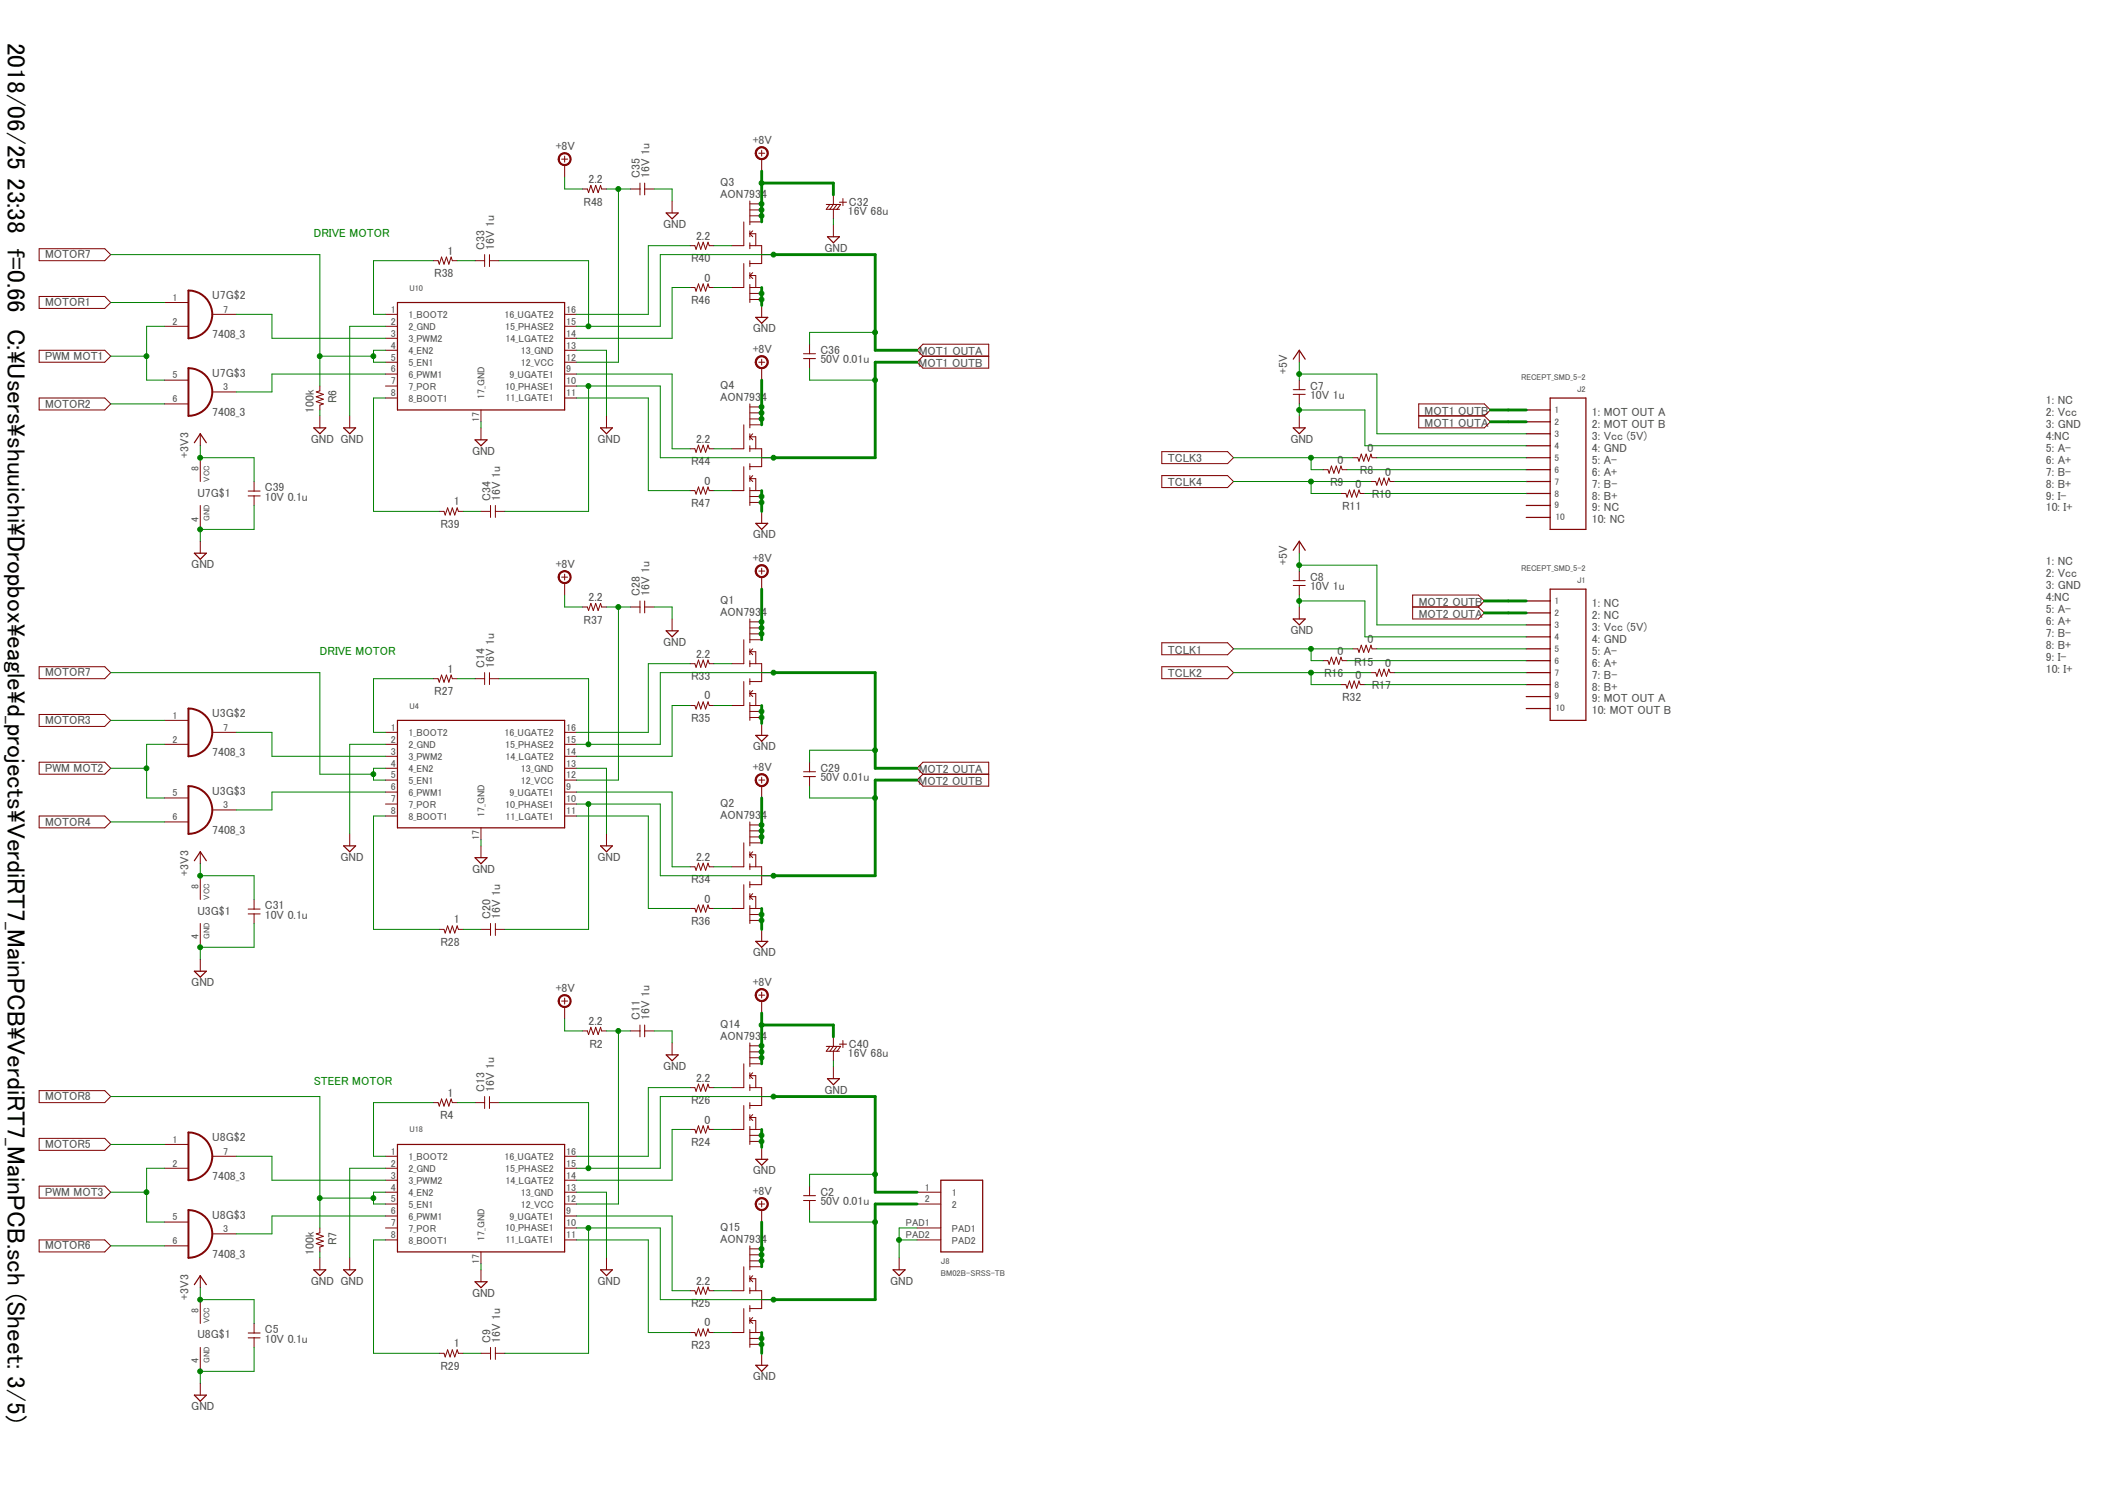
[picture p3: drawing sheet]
<svg xmlns="http://www.w3.org/2000/svg" width="297mm" height="210mm" viewBox="0 0 297 210" stroke-linecap="round" stroke-linejoin="round" font-family="sans-serif">
<defs><g id="words">
<text font-size="3.5" x="1" y="6" transform="rotate(90 1 6)">2018/06/25 23:38 f=0.66 C:\Users\shuuichi\Dropbox\eagle\d_projects\VerdiRT7_MainPCB\VerdiRT7_MainPCB.sch (Sheet: 3/5)</text>
<g font-size="1.7" fill="#505050">
<text x="77.6" y="21">+8V</text>
<text x="105.1" y="20.2">+8V</text>
<text x="81.5" y="28.7">R48</text>
<text x="82.2" y="25.5">2.2</text>
<text x="89.4" y="24.9" transform="rotate(-90 89.4 24.9)">C35</text>
<text x="90.7" y="24.9" transform="rotate(-90 90.7 24.9)">16V 1u</text>
<text x="100.5" y="26">Q3</text>
<text x="100.5" y="27.6">AON7934</text>
<text x="118.6" y="28.7">C32</text>
<text x="62.5" y="35.6">1</text>
<text x="67.7" y="34.9" transform="rotate(-90 67.7 34.9)">C33</text>
<text x="69" y="34.9" transform="rotate(-90 69 34.9)">16V 1u</text>
<text x="92.6" y="31.8">GND</text>
<text x="97.2" y="33.5">2.2</text>
<text x="115.1" y="35.2">GND</text>
<text x="118.4" y="30.1">16V 68u</text>
<text x="6.3" y="36.1">MOTOR7</text>
<text x="29.6" y="41.8">U7G$2</text>
<text x="60.6" y="38.7">R38</text>
<text x="96.5" y="36.6">R40</text>
<text x="98.4" y="39.3">0</text>
<text x="6.3" y="42.7">MOTOR1</text>
<text x="29.6" y="47.2">7408_3</text>
<text x="96.5" y="42.5">R46</text>
<text x="105.1" y="46.4">GND</text>
<text x="6.3" y="50.2">PWM MOT1</text>
<text x="29.6" y="52.7">U7G$3</text>
<text x="105.1" y="49.3">+8V</text>
<text x="114.6" y="49.4">C36</text>
<text x="114.6" y="50.7">50V 0.01u</text>
<text x="128.3" y="51.2">MOT1 OUTB</text>
<text x="128.3" y="49.6">MOT1 OUTA</text>
<text x="179.8" y="52.2" transform="rotate(-90 179.8 52.2)">+5V</text>
<text x="6.3" y="56.9">MOTOR2</text>
<text x="29.6" y="58.1">7408_3</text>
<text x="43.8" y="57.7" transform="rotate(-90 43.8 57.7)">100k</text>
<text x="47" y="56.3" transform="rotate(-90 47 56.3)">R6</text>
<text x="100.5" y="54.3">Q4</text>
<text x="100.5" y="56">AON7934</text>
<text x="183" y="54.4">C7</text>
<text x="183" y="55.8">10V 1u</text>
<text x="199" y="59.6">MOT1 OUTA</text>
<text x="199" y="57.9">MOT1 OUTB</text>
<text x="222.3" y="59.8">2: MOT OUT B</text>
<text x="222.3" y="58.1">1: MOT OUT A</text>
<text x="285.7" y="56.4">1: NC</text>
<text x="285.7" y="58.1">2: Vcc</text>
<text x="285.7" y="59.8">3: GND</text>
<text x="26.3" y="63.9" transform="rotate(-90 26.3 63.9)">+3V3</text>
<text x="43.4" y="61.8">GND GND</text>
<text x="65.9" y="63.5">GND</text>
<text x="83.4" y="61.8">GND</text>
<text x="96.5" y="65">R44</text>
<text x="97.2" y="61.8">2.2</text>
<text x="163.1" y="64.6">TCLK3</text>
<text x="180.2" y="61.8">GND</text>
<text x="186.8" y="64.7">0</text>
<text x="191" y="63.1">0</text>
<text x="222.3" y="61.4">3: Vcc (5V)</text>
<text x="222.3" y="63.1">4: GND</text>
<text x="222.3" y="64.7">5: A-</text>
<text x="285.7" y="61.4">4:NC</text>
<text x="285.7" y="63.1">5: A-</text>
<text x="285.7" y="64.7">6: A+</text>
<text x="27.6" y="69.3">U7G$1</text>
<text x="37" y="68.6">C39</text>
<text x="37" y="69.9">10V 0.1u</text>
<text x="63.4" y="70.6">1</text>
<text x="68.5" y="69.9" transform="rotate(-90 68.5 69.9)">C34</text>
<text x="69.9" y="69.9" transform="rotate(-90 69.9 69.9)">16V 1u</text>
<text x="96.5" y="70.8">R47</text>
<text x="98.4" y="67.7">0</text>
<text x="163.1" y="67.9">TCLK4</text>
<text x="185.7" y="67.9">R9</text>
<text x="187.4" y="71.2">R11</text>
<text x="189.3" y="68.1">0</text>
<text x="189.9" y="66.3">R8</text>
<text x="191.6" y="69.6">R10</text>
<text x="193.4" y="66.4">0</text>
<text x="222.3" y="66.4">6: A+</text>
<text x="222.3" y="68.1">7: B-</text>
<text x="222.3" y="69.8">8: B+</text>
<text x="222.3" y="71.4">9: NC</text>
<text x="285.7" y="66.4">7: B-</text>
<text x="285.7" y="68.1">8: B+</text>
<text x="285.7" y="69.8">9: I-</text>
<text x="285.7" y="71.4">10: I+</text>
<text x="61.5" y="73.8">R39</text>
<text x="105.1" y="75.2">GND</text>
<text x="222.3" y="73.1">10: NC</text>
<text x="26.7" y="79.4">GND</text>
<text x="77.6" y="79.4">+8V</text>
<text x="82.2" y="83.9">2.2</text>
<text x="89.4" y="83.3" transform="rotate(-90 89.4 83.3)">C28</text>
<text x="90.7" y="83.3" transform="rotate(-90 90.7 83.3)">16V 1u</text>
<text x="105.1" y="78.5">+8V</text>
<text x="179.8" y="78.9" transform="rotate(-90 179.8 78.9)">+5V</text>
<text x="183" y="82.4">10V 1u</text>
<text x="183" y="81.1">C8</text>
<text x="285.7" y="78.9">1: NC</text>
<text x="285.7" y="80.6">2: Vcc</text>
<text x="285.7" y="82.3">3: GND</text>
<text x="285.7" y="83.9">4:NC</text>
<text x="81.5" y="87.1">R37</text>
<text x="100.5" y="84.3">Q1</text>
<text x="100.5" y="86">AON7934</text>
<text x="180.2" y="88.5">GND</text>
<text x="191" y="89.8">0</text>
<text x="198.1" y="86.3">MOT2 OUTA</text>
<text x="198.1" y="84.6">MOT2 OUTB</text>
<text x="222.3" y="88.1">3: Vcc (5V)</text>
<text x="222.3" y="89.8">4: GND</text>
<text x="222.3" y="86.4">2: NC</text>
<text x="222.3" y="84.8">1: NC</text>
<text x="285.7" y="85.6">5: A-</text>
<text x="285.7" y="87.3">6: A+</text>
<text x="285.7" y="88.9">7: B-</text>
<text x="6.3" y="94.4">MOTOR7</text>
<text x="62.5" y="93.9">1</text>
<text x="67.7" y="93.3" transform="rotate(-90 67.7 93.3)">C14</text>
<text x="69" y="93.3" transform="rotate(-90 69 93.3)">16V 1u</text>
<text x="92.6" y="90.2">GND</text>
<text x="96.5" y="95">R33</text>
<text x="97.2" y="91.9">2.2</text>
<text x="163.1" y="91.3">TCLK1</text>
<text x="163.1" y="94.6">TCLK2</text>
<text x="184.9" y="94.6">R16</text>
<text x="186.8" y="91.4">0</text>
<text x="189.1" y="92.9">R15</text>
<text x="189.3" y="94.8">0</text>
<text x="193.4" y="93.1">0</text>
<text x="222.3" y="91.4">5: A-</text>
<text x="222.3" y="93.1">6: A+</text>
<text x="222.3" y="94.8">7: B-</text>
<text x="285.7" y="90.6">8: B+</text>
<text x="285.7" y="92.3">9: I-</text>
<text x="285.7" y="93.9">10: I+</text>
<text x="6.3" y="101.1">MOTOR3</text>
<text x="29.6" y="100.2">U3G$2</text>
<text x="60.6" y="97.1">R27</text>
<text x="96.5" y="100.9">R35</text>
<text x="98.4" y="97.7">0</text>
<text x="187.4" y="97.9">R32</text>
<text x="191.6" y="96.3">R17</text>
<text x="222.3" y="96.4">8: B+</text>
<text x="222.3" y="98.1">9: MOT OUT A</text>
<text x="222.3" y="99.8">10: MOT OUT B</text>
<text x="6.3" y="107.8">PWM MOT2</text>
<text x="29.6" y="105.6">7408_3</text>
<text x="105.1" y="104.8">GND</text>
<text x="105.1" y="107.7">+8V</text>
<text x="114.6" y="107.8">C29</text>
<text x="128.3" y="108">MOT2 OUTA</text>
<text x="29.6" y="111">U3G$3</text>
<text x="100.5" y="112.7">Q2</text>
<text x="114.6" y="109.1">50V 0.01u</text>
<text x="128.3" y="109.6">MOT2 OUTB</text>
<text x="6.3" y="115.3">MOTOR4</text>
<text x="29.6" y="116.5">7408_3</text>
<text x="100.5" y="114.4">AON7934</text>
<text x="26.3" y="122.3" transform="rotate(-90 26.3 122.3)">+3V3</text>
<text x="47.6" y="120.2">GND</text>
<text x="65.9" y="121.9">GND</text>
<text x="83.4" y="120.2">GND</text>
<text x="96.5" y="123.4">R34</text>
<text x="97.2" y="120.2">2.2</text>
<text x="27.6" y="127.7">U3G$1</text>
<text x="37" y="127">C31</text>
<text x="37" y="128.3">10V 0.1u</text>
<text x="63.4" y="129">1</text>
<text x="68.5" y="128.3" transform="rotate(-90 68.5 128.3)">C20</text>
<text x="69.9" y="128.3" transform="rotate(-90 69.9 128.3)">16V 1u</text>
<text x="96.5" y="129.2">R36</text>
<text x="98.4" y="126">0</text>
<text x="26.7" y="137.7">GND</text>
<text x="61.5" y="132.1">R28</text>
<text x="105.1" y="137.7">+8V</text>
<text x="105.1" y="133.6">GND</text>
<text x="77.6" y="138.6">+8V</text>
<text x="82.2" y="143.1">2.2</text>
<text x="89.4" y="142.5" transform="rotate(-90 89.4 142.5)">C11</text>
<text x="90.7" y="142.5" transform="rotate(-90 90.7 142.5)">16V 1u</text>
<text x="100.5" y="143.6">Q14</text>
<text x="82.3" y="146.3">R2</text>
<text x="92.6" y="149.4">GND</text>
<text x="100.5" y="145.2">AON7934</text>
<text x="118.4" y="147.6">16V 68u</text>
<text x="118.6" y="146.3">C40</text>
<text x="6.3" y="153.6">MOTOR8</text>
<text x="62.5" y="153.1">1</text>
<text x="67.7" y="152.5" transform="rotate(-90 67.7 152.5)">C13</text>
<text x="69" y="152.5" transform="rotate(-90 69 152.5)">16V 1u</text>
<text x="96.5" y="154.2">R26</text>
<text x="97.2" y="151.1">2.2</text>
<text x="115.1" y="152.7">GND</text>
<text x="6.3" y="160.3">MOTOR5</text>
<text x="29.6" y="159.4">U8G$2</text>
<text x="61.5" y="156.3">R4</text>
<text x="96.5" y="160.1">R24</text>
<text x="98.4" y="156.9">0</text>
<text x="6.3" y="167">PWM MOT3</text>
<text x="29.6" y="164.8">7408_3</text>
<text x="105.1" y="164">GND</text>
<text x="105.1" y="166.9">+8V</text>
<text x="114.6" y="167">C2</text>
<text x="29.6" y="170.2">U8G$3</text>
<text x="47" y="173.9" transform="rotate(-90 47 173.9)">R7</text>
<text x="100.5" y="171.9">Q15</text>
<text x="100.5" y="173.6">AON7934</text>
<text x="114.6" y="168.3">50V 0.01u</text>
<text x="6.3" y="174.5">MOTOR6</text>
<text x="29.6" y="175.7">7408_3</text>
<text x="43.4" y="179.4">GND GND</text>
<text x="43.8" y="175.2" transform="rotate(-90 43.8 175.2)">100k</text>
<text x="83.4" y="179.4">GND</text>
<text x="97.2" y="179.4">2.2</text>
<text x="124.3" y="179.4">GND</text>
<text x="26.3" y="181.5" transform="rotate(-90 26.3 181.5)">+3V3</text>
<text x="65.9" y="181.1">GND</text>
<text x="96.5" y="182.6">R25</text>
<text x="98.4" y="185.3">0</text>
<text x="27.6" y="186.9">U8G$1</text>
<text x="37" y="186.2">C5</text>
<text x="37" y="187.5">10V 0.1u</text>
<text x="61.5" y="191.3">R29</text>
<text x="63.4" y="188.2">1</text>
<text x="68.5" y="187.5" transform="rotate(-90 68.5 187.5)">C9</text>
<text x="69.9" y="187.5" transform="rotate(-90 69.9 187.5)">16V 1u</text>
<text x="96.5" y="188.4">R23</text>
<text x="26.7" y="196.9">GND</text>
<text x="105.1" y="192.8">GND</text>
</g>
<g font-size="1.7" fill="#008000">
<text x="43.8" y="33.1">DRIVE MOTOR</text>
<text x="44.7" y="91.4">DRIVE MOTOR</text>
<text x="43.8" y="151.5">STEER MOTOR</text>
</g>
<g font-size="1.4" fill="#505050">
<text x="24.1" y="42">1</text>
<text x="24.1" y="45.3">2</text>
<text x="31.2" y="43.7">7</text>
<text x="54.6" y="43.7">1</text>
<text x="54.6" y="45.3">2</text>
<text x="54.6" y="47">3</text>
<text x="57" y="44.4">1_BOOT2</text>
<text x="57" y="46.1">2_GND</text>
<text x="57" y="47.8">3_PWM2</text>
<text x="70.5" y="44.4">16_UGATE2</text>
<text x="70.5" y="46.1">15_PHASE2</text>
<text x="70.6" y="47.7">14_LGATE2</text>
<text x="79.1" y="47">14</text>
<text x="79.1" y="45.3">15</text>
<text x="79.1" y="43.7">16</text>
<text x="24.1" y="52.9">5</text>
<text x="54.6" y="48.7">4</text>
<text x="54.6" y="50.4">5</text>
<text x="54.6" y="52">6</text>
<text x="54.6" y="53.7">7</text>
<text x="57" y="49.4">4_EN2</text>
<text x="57" y="51.1">5_EN1</text>
<text x="57" y="52.7">6_PWM1</text>
<text x="71.2" y="52.7">9_UGATE1</text>
<text x="72.8" y="51.1">12_VCC</text>
<text x="72.8" y="49.4">13_GND</text>
<text x="79.1" y="52">9</text>
<text x="79.1" y="53.7">10</text>
<text x="79.1" y="50.4">12</text>
<text x="79.1" y="48.7">13</text>
<text x="24.1" y="56.2">6</text>
<text x="31.2" y="54.5">3</text>
<text x="54.6" y="55.4">8</text>
<text x="57" y="54.4">7_POR</text>
<text x="57" y="56.1">8_BOOT1</text>
<text x="66.9" y="58.9" transform="rotate(-90 66.9 58.9)">17</text>
<text x="67.7" y="55.7" transform="rotate(-90 67.7 55.7)">17_GND</text>
<text x="70.5" y="54.4">10_PHASE1</text>
<text x="70.6" y="56.1">11_LGATE1</text>
<text x="79.1" y="55.4">11</text>
<text x="27.7" y="65.7" transform="rotate(-90 27.7 65.7)">8</text>
<text x="27.7" y="72.8" transform="rotate(-90 27.7 72.8)">4</text>
<text x="24.1" y="100.4">1</text>
<text x="24.1" y="103.7">2</text>
<text x="31.2" y="102">7</text>
<text x="54.6" y="102">1</text>
<text x="54.6" y="103.7">2</text>
<text x="54.6" y="105.4">3</text>
<text x="54.6" y="107.1">4</text>
<text x="57" y="102.8">1_BOOT2</text>
<text x="57" y="104.5">2_GND</text>
<text x="57" y="106.1">3_PWM2</text>
<text x="57" y="107.8">4_EN2</text>
<text x="70.5" y="102.8">16_UGATE2</text>
<text x="70.5" y="104.4">15_PHASE2</text>
<text x="70.6" y="106.1">14_LGATE2</text>
<text x="72.8" y="107.8">13_GND</text>
<text x="79.1" y="107.1">13</text>
<text x="79.1" y="105.4">14</text>
<text x="79.1" y="103.7">15</text>
<text x="79.1" y="102">16</text>
<text x="24.1" y="111.2">5</text>
<text x="31.2" y="112.9">3</text>
<text x="54.6" y="108.7">5</text>
<text x="54.6" y="110.4">6</text>
<text x="54.6" y="112.1">7</text>
<text x="54.6" y="113.7">8</text>
<text x="57" y="109.5">5_EN1</text>
<text x="57" y="111.1">6_PWM1</text>
<text x="57" y="112.8">7_POR</text>
<text x="70.5" y="112.8">10_PHASE1</text>
<text x="71.2" y="111.1">9_UGATE1</text>
<text x="72.8" y="109.5">12_VCC</text>
<text x="79.1" y="110.4">9</text>
<text x="79.1" y="112.1">10</text>
<text x="79.1" y="113.7">11</text>
<text x="79.1" y="108.7">12</text>
<text x="24.1" y="114.6">6</text>
<text x="57" y="114.4">8_BOOT1</text>
<text x="66.9" y="117.3" transform="rotate(-90 66.9 117.3)">17</text>
<text x="67.7" y="114.1" transform="rotate(-90 67.7 114.1)">17_GND</text>
<text x="70.6" y="114.4">11_LGATE1</text>
<text x="27.7" y="124.1" transform="rotate(-90 27.7 124.1)">8</text>
<text x="27.7" y="131.2" transform="rotate(-90 27.7 131.2)">4</text>
<text x="24.1" y="159.6">1</text>
<text x="31.2" y="161.2">7</text>
<text x="54.6" y="161.2">1</text>
<text x="57" y="162">1_BOOT2</text>
<text x="70.5" y="162">16_UGATE2</text>
<text x="79.1" y="161.2">16</text>
<text x="24.1" y="162.9">2</text>
<text x="54.6" y="162.9">2</text>
<text x="54.6" y="164.6">3</text>
<text x="54.6" y="166.3">4</text>
<text x="54.6" y="167.9">5</text>
<text x="57" y="163.7">2_GND</text>
<text x="57" y="165.3">3_PWM2</text>
<text x="57" y="167">4_EN2</text>
<text x="70.5" y="163.7">15_PHASE2</text>
<text x="70.6" y="165.3">14_LGATE2</text>
<text x="72.8" y="167">13_GND</text>
<text x="79.1" y="167.9">12</text>
<text x="79.1" y="166.3">13</text>
<text x="79.1" y="164.6">14</text>
<text x="79.1" y="162.9">15</text>
<text x="129.2" y="166.3">1</text>
<text x="129.2" y="167.9">2</text>
<text x="132.9" y="167">1</text>
<text x="24.1" y="170.4">5</text>
<text x="24.1" y="173.8">6</text>
<text x="31.2" y="172.1">3</text>
<text x="54.6" y="169.6">6</text>
<text x="54.6" y="171.3">7</text>
<text x="54.6" y="172.9">8</text>
<text x="57" y="168.7">5_EN1</text>
<text x="57" y="170.3">6_PWM1</text>
<text x="57" y="172">7_POR</text>
<text x="57" y="173.7">8_BOOT1</text>
<text x="67.7" y="173.3" transform="rotate(-90 67.7 173.3)">17_GND</text>
<text x="70.5" y="172">10_PHASE1</text>
<text x="70.6" y="173.7">11_LGATE1</text>
<text x="71.2" y="170.3">9_UGATE1</text>
<text x="72.8" y="168.7">12_VCC</text>
<text x="79.1" y="169.6">9</text>
<text x="79.1" y="171.3">10</text>
<text x="79.1" y="172.9">11</text>
<text x="126.5" y="171.3">PAD1</text>
<text x="126.5" y="172.9">PAD2</text>
<text x="132.9" y="168.7">2</text>
<text x="132.9" y="172">PAD1</text>
<text x="132.9" y="173.7">PAD2</text>
<text x="66.9" y="176.5" transform="rotate(-90 66.9 176.5)">17</text>
<text x="27.7" y="183.3" transform="rotate(-90 27.7 183.3)">8</text>
<text x="27.7" y="190.4" transform="rotate(-90 27.7 190.4)">4</text>
</g>
<g font-size="1.3" fill="#505050">
<text x="217.1" y="57.7">1</text>
<text x="217.1" y="59.3">2</text>
<text x="217.1" y="61">3</text>
<text x="217.1" y="62.7">4</text>
<text x="217.1" y="64.3">5</text>
<text x="217.1" y="66">6</text>
<text x="217.1" y="67.7">7</text>
<text x="217.1" y="69.3">8</text>
<text x="217.1" y="71">9</text>
<text x="217.2" y="72.7">10</text>
<text x="217.1" y="84.3">1</text>
<text x="217.1" y="86">2</text>
<text x="217.1" y="87.7">3</text>
<text x="217.1" y="89.4">4</text>
<text x="217.1" y="91">5</text>
<text x="217.1" y="92.7">6</text>
<text x="217.1" y="94.4">7</text>
<text x="217.1" y="96">8</text>
<text x="217.1" y="97.7">9</text>
<text x="217.2" y="99.4">10</text>
</g>
<g font-size="1.2" fill="#505050">
<text x="57.2" y="40.6">U10</text>
<text x="212.4" y="53.1">RECEPT_SMD_5-2</text>
<text x="220.2" y="54.8">J2</text>
<text x="29.2" y="67.2" transform="rotate(-90 29.2 67.2)">VCC</text>
<text x="29.2" y="72.7" transform="rotate(-90 29.2 72.7)">GND</text>
<text x="212.4" y="79.8">RECEPT_SMD_5-2</text>
<text x="220.2" y="81.4">J1</text>
<text x="57.2" y="99">U4</text>
<text x="29.2" y="125.6" transform="rotate(-90 29.2 125.6)">VCC</text>
<text x="29.2" y="131.1" transform="rotate(-90 29.2 131.1)">GND</text>
<text x="57.2" y="158.2">U18</text>
<text x="131.4" y="178.2">BM02B-SRSS-TB</text>
<text x="131.4" y="176.5">J8</text>
<text x="29.2" y="184.8" transform="rotate(-90 29.2 184.8)">VCC</text>
<text x="29.2" y="190.3" transform="rotate(-90 29.2 190.3)">GND</text>
</g>
</g></defs>
<path d="M5.1 18.5l286 178.9M291.1 18.5l-286 178.9" fill="none" stroke="#fff" stroke-width=".14"/>
<g fill="none" stroke="#800000" stroke-width=".14">
<path d="M5.5 48.9h9.1l.9 .8-.9 .9h-9.1zM78.4 139.8h.9M78.9 139.4v.8M5.5 159h9.1l.9 .8-.9 .9h-9.1zM60.5 154h.7l.1 .5 .4-1 .3 1 .3-1 .4 1 .3-1 .2 .5h.6M66.3 154h1.4M67.7 153.1v1.7M68.4 154h1.3M68.4 153.1v1.7M81.4 144h.6l.2 .5 .3-1 .4 1 .3-1 .3 1 .4-1 .1 .5h.7M88 144h1.4M89.4 143.2v1.6"/>
<path d="M90 144h1.4M90 143.2v1.6M93.9 145.6v1.7M96.4 151.9h.6l.2 .5 .3-1 .4 1 .3-1 .3 1 .4-1 .1 .5h.7M96.4 157.7h.6l.2 .5 .3-1 .4 1 .3-1 .3 1 .4-1 .1 .5h.7M115.4 146.1h2l-.5 .7M115.9 146.1l-.5 .7h1.8M116.4 144.8v1.3l-.5 .7M116.9 146.1l-.5 .7v1.3M117.2 145.8h1M117.7 145.3v1M5.5 165.7h9.1l.9 .8-.9 .8h-9.1z"/>
<path d="M5.5 173.2h9.1l.9 .8-.9 .8h-9.1zM128.1 173.2h3.3M128.1 166.5h3.3M128.1 168.1h3.3M128.1 171.5h3.3M28 193.2v1.6M61.3 189h.7l.2 .5 .3-1 .4 1 .3-1 .3 1 .3-1 .2 .5h.7M67.2 189h1.3M68.5 188.2v1.6M69.2 189h1.3M69.2 188.2v1.6M96.4 180.3h.6l.2 .4 .3-1 .4 1 .3-1 .3 1 .4-1 .1 .6h.7"/>
<path d="M96.4 186.1h.6l.2 .5 .3-1 .4 1 .3-1 .3 1 .4-1 .1 .5h.7"/>
</g>
<path d="M93 147.3h1.7l-.8 .8zM131.4 164.8h5.8v10h-5.8zM27.1 194.8h1.7l-.8 .9z" fill="none" stroke="#800000" stroke-width=".17"/>
<path d="M78.1 139.3a.91 .91 0 0 1 1.5 0 .91 .91 0 0 1-.5 1.4 .91 .91 0 0 1-1.2-.9h.2a.76 .76 0 0 1 1.1-.6 .76 .76 0 0 1 .1 1.3 .76 .76 0 0 1-1.2-.5v-.2h-.2z" fill-rule="evenodd" fill="#800000"/>
<path d="M78.1 139.3a.91 .91 0 0 1 1.5 0 .91 .91 0 0 1-.5 1.4 .91 .91 0 0 1-1.2-.9h.2a.76 .76 0 0 1 1.1-.6 .76 .76 0 0 1 .1 1.3 .76 .76 0 0 1-1.2-.5v-.2h-.2zM106 139h.8M106.4 138.6v.8M78.9 140.6v1.7M48.8 175.7v1.6M67.2 177.3v1.7M84.7 175.7v1.6" fill="none" stroke="#800000" stroke-width=".14"/>
<path d="M48 177.3h1.7l-.9 .9zM66.3 179h1.7l-.8 .8zM83.9 177.3h1.6l-.8 .9z" fill="none" stroke="#800000" stroke-width=".17"/>
<path d="M105.6 138.4a.92 .92 0 0 1 1.5 0 .92 .92 0 0 1-.4 1.4 .92 .92 0 0 1-1.2-.8h.1a.75 .75 0 0 1 1.1-.7 .75 .75 0 0 1 .2 1.2 .75 .75 0 0 1-1.2-.3l-.1-.2h-.1z" fill-rule="evenodd" fill="#800000"/>
<path d="M105.6 138.4a.92 .92 0 0 1 1.5 0 .92 .92 0 0 1-.4 1.4 .92 .92 0 0 1-1.2-.8h.1a.75 .75 0 0 1 1.1-.7 .75 .75 0 0 1 .2 1.2 .75 .75 0 0 1-1.2-.3l-.1-.2h-.1zM106.4 139.8v1.7M116.4 149v1.6M106 168.1h.8M106.4 160.2v1.7M106.4 167.7v.9M106.4 189v1.7" fill="none" stroke="#800000" stroke-width=".14"/>
<path d="M115.6 150.6h1.6l-.8 .9zM105.5 161.9h1.7l-.8 .8zM105.5 190.7h1.7l-.8 .8z" fill="none" stroke="#800000" stroke-width=".17"/>
<path d="M105.6 167.6a.92 .92 0 0 1 1.5 0 .92 .92 0 0 1-.4 1.4 .92 .92 0 0 1-1.2-.9h.1a.74 .74 0 0 1 1.1-.7 .74 .74 0 0 1 .2 1.3 .74 .74 0 0 1-1.2-.3l-.1-.3h-.1z" fill-rule="evenodd" fill="#800000"/>
<g fill="none" stroke="#800000" stroke-width=".14">
<path d="M5.5 99.8h9.1l.9 .8-.9 .9h-9.1zM60.5 94.8h.7l.1 .5 .4-1 .3 1 .3-1 .4 1 .3-1 .2 .5h.6M66.3 94.8h1.4M67.7 93.9v1.7M68.4 94.8h1.3M68.4 93.9v1.7M78.4 80.6h.9M78.9 80.2v.8M81.4 84.8h.6l.2 .5 .3-1 .4 1 .3-1 .3 1 .4-1 .1 .5h.7M88 84.8h1.4M89.4 83.9v1.7M90 84.8h1.4"/>
<path d="M90 83.9v1.7M93.9 86.4v1.7M96.4 92.7h.6l.2 .5 .3-1 .4 1 .3-1 .3 1 .4-1 .1 .5h.7M96.4 98.5h.6l.2 .5 .3-1 .4 1 .3-1 .3 1 .4-1 .1 .5h.7M5.5 106.4h9.1l.9 .9-.9 .8h-9.1zM5.5 114h9.1l.9 .8-.9 .8h-9.1zM28 134v1.6M61.3 129.8h.7l.2 .5 .3-1 .4 1 .3-1 .3 1 .3-1 .2 .5h.7M67.2 129.8h1.3M68.5 129v1.6M69.2 129.8h1.3M69.2 129v1.6"/>
<path d="M96.4 121.1h.6l.2 .4 .3-1 .4 1 .3-1 .3 1 .4-1 .1 .6h.7M96.4 126.9h.6l.2 .5 .3-1 .4 1 .3-1 .3 1 .4-1 .1 .5h.7M23 159.8h3.3M103.9 148.6v3.3h-1.7M103.9 154.4v3.3h-1.7M104.7 151.9h1.7v2.5h-1.7M104.7 150.2h.8v1.7M104.7 156.1h.8v1.6M104.7 150.2l.4 .4M104.7 145.6v3.4M104.7 149.8v.8M104.7 151.5v.8"/>
<path d="M104.7 154v.8M104.7 155.7v.8M104.7 157.3v2.5M104.7 156.1l.4 .4M104.7 148.6h1.7M104.7 146.9h1.7M104.7 158.6h1.7M104.7 157.7h1.7M104.7 147.7h1.7M104.7 146h1.7M104.7 159.4h1.7M105.1 149.8l-.4 .4"/>
<path d="M105.1 155.7l-.4 .4M106.4 153.1h1.6M23 163.2h3.3M23 170.7h3.3M23 174h3.3M29.6 161.5h3.4M29.6 172.3h3.4M53.8 163.2h1.7M53.8 161.5h1.7M53.8 164.8h1.7M53.8 166.5h1.7M53.8 168.1h1.7"/>
<path d="M53.8 169.8h1.7M53.8 171.5h1.7M53.8 173.2h1.7M67.2 174.8v1.7M78.9 163.2h1.6M78.9 161.5h1.6M78.9 164.8h1.6M78.9 166.5h1.6M78.9 168.1h1.6M78.9 169.8h1.6M78.9 171.5h1.6M78.9 173.2h1.6"/>
<path d="M103.9 176.9v3.4h-1.7M104.7 178.6h.8v1.7M104.7 174v3.3M104.7 178.2v.8M104.7 179.8v.9M104.7 178.6l.4 .4M104.7 176.9h1.7M104.7 175.2h1.7M104.7 176.1h1.7M104.7 174.4h1.7M105.1 178.2l-.4 .4M105.6 167.6a.92 .92 0 0 1 1.5 0 .92 .92 0 0 1-.4 1.4 .92 .92 0 0 1-1.2-.9h.1a.74 .74 0 0 1 1.1-.7 .74 .74 0 0 1 .2 1.3 .74 .74 0 0 1-1.2-.3l-.1-.3h-.1z"/>
<path d="M106.4 169v1.7M112.2 167h1.7M112.2 167.7h1.7M113.1 165.7v1.3M113.1 167.7v1.3M125.6 175.7v1.6M28 181.5v3.3M28 188.2v3.3M34.7 186.2h1.6M34.7 186.8h1.6M35.5 184.8v1.4M35.5 186.8v1.4"/>
<path d="M103.9 182.8v3.3h-1.7M104.7 180.3h1.7v2.5h-1.7M104.7 184.4h.8v1.7M104.7 182.3v.9M104.7 184v.8M104.7 185.7v2.5M104.7 184.4l.4 .4M104.7 186.9h1.7M104.7 186.1h1.7M104.7 187.7h1.7M105.1 184l-.4 .4M106.4 181.5h1.6"/>
</g>
<path d="M93 88.1h1.7l-.8 .8zM27.1 135.6h1.7l-.8 .9zM55.5 159.8h23.4v15h-23.4zM124.7 177.3h1.7l-.8 .9z" fill="none" stroke="#800000" stroke-width=".17"/>
<path d="M26.3 158.2a3.3 3.3 0 0 1 3.3 3.3 3.3 3.3 0 0 1-3.3 3.3zM26.3 169a3.3 3.3 0 0 1 3.3 3.3 3.3 3.3 0 0 1-3.3 3.4z" fill="none" stroke="#800000" stroke-width=".28"/>
<path d="M78.1 80.1a.91 .91 0 0 1 1.5-.1 .91 .91 0 0 1-.4 1.4 .91 .91 0 0 1-1.3-.8h.2a.76 .76 0 0 1 1.1-.6 .76 .76 0 0 1 .1 1.2 .76 .76 0 0 1-1.2-.4v-.2h-.2z" fill-rule="evenodd" fill="#800000"/>
<path d="M106 79.8h.8M106.4 79.4v.8M78.1 80.1a.91 .91 0 0 1 1.5-.1 .91 .91 0 0 1-.4 1.4 .91 .91 0 0 1-1.3-.8h.2a.76 .76 0 0 1 1.1-.6 .76 .76 0 0 1 .1 1.2 .76 .76 0 0 1-1.2-.4v-.2h-.2zM78.9 81.4v1.7M48.8 116.5v1.6M67.2 118.1v1.7M84.7 116.5v1.6" fill="none" stroke="#800000" stroke-width=".14"/>
<path d="M48 118.1h1.7l-.9 .9zM66.3 119.8h1.7l-.8 .8zM83.9 118.1h1.6l-.8 .9z" fill="none" stroke="#800000" stroke-width=".17"/>
<path d="M105.6 79.2a.92 .92 0 0 1 1.5 0 .92 .92 0 0 1-.4 1.4 .92 .92 0 0 1-1.2-.8h.1a.75 .75 0 0 1 1.1-.7 .75 .75 0 0 1 .2 1.2 .75 .75 0 0 1-1.2-.3l-.1-.2h-.1z" fill-rule="evenodd" fill="#800000"/>
<path d="M105.6 79.2a.92 .92 0 0 1 1.5 0 .92 .92 0 0 1-.4 1.4 .92 .92 0 0 1-1.2-.8h.1a.75 .75 0 0 1 1.1-.7 .75 .75 0 0 1 .2 1.2 .75 .75 0 0 1-1.2-.3l-.1-.2h-.1zM106.4 80.6v1.7M106 108.9h.8M106.4 101v1.7M106.4 108.5v.9M106.4 129.8v1.7" fill="none" stroke="#800000" stroke-width=".14"/>
<path d="M105.5 102.7h1.7l-.8 .8zM105.5 131.5h1.7l-.8 .8z" fill="none" stroke="#800000" stroke-width=".17"/>
<path d="M105.6 108.4a.92 .92 0 0 1 1.5 0 .92 .92 0 0 1-.4 1.4 .92 .92 0 0 1-1.2-.9h.1a.75 .75 0 0 1 1.1-.7 .75 .75 0 0 1 .2 1.3 .75 .75 0 0 1-1.2-.3l-.1-.3h-.1z" fill-rule="evenodd" fill="#800000"/>
<g fill="none" stroke="#800000" stroke-width=".14">
<path d="M60.5 36.4h.7l.1 .5 .4-1 .3 1 .3-1 .4 1 .3-1 .2 .5h.6M66.3 36.4h1.4M67.7 35.6v1.6M68.4 36.4h1.3M68.4 35.6v1.6M78.4 22.2h.9M78.9 21.8v.8M81.4 26.4h.6l.2 .5 .3-1 .4 1 .3-1 .3 1 .4-1 .1 .5h.7M88 26.4h1.4M89.4 25.6v1.6M90 26.4h1.4M90 25.6v1.6"/>
<path d="M93.9 28.1v1.6M96.4 34.3h.6l.2 .5 .3-1 .4 1 .3-1 .3 1 .4-1 .1 .5h.7M115.4 28.6h2l-.5 .6M115.9 28.6l-.5 .6h1.8M116.4 27.2v1.4l-.5 .6M116.9 28.6l-.5 .6v1.4M117.2 28.2h1M117.7 27.7v1M5.5 41.4h9.1l.9 .8-.9 .9h-9.1zM5.5 55.6h9.1l.9 .8-.9 .9h-9.1zM96.4 40.2h.6l.2 .5 .3-1.1 .4 1.1 .3-1.1 .3 1.1 .4-1.1 .1 .6h.7M28 75.6v1.7"/>
<path d="M61.3 71.4h.7l.2 .5 .3-1 .4 1 .3-1 .3 1 .3-1 .2 .5h.7M67.2 71.4h1.3M68.5 70.6v1.7M69.2 71.4h1.3M69.2 70.6v1.7M96.4 62.7h.6l.2 .5 .3-1 .4 1 .3-1 .3 1 .4-1 .1 .5h.7M96.4 68.5h.6l.2 .5 .3-1 .4 1 .3-1 .3 1 .4-1 .1 .5h.7M103.9 89.3v3.4h-1.7M103.9 95.2v3.3h-1.7M104.7 92.7h1.7v2.5h-1.7M104.7 91h.8v1.7M104.7 96.9h.8v1.6"/>
<path d="M104.7 91l.4 .4M104.7 86.4v3.4M104.7 90.6v.8M104.7 92.3v.8M104.7 94.8v.8M104.7 96.4v.9M104.7 98.1v2.5M104.7 96.9l.4 .4M104.7 89.3h1.7M104.7 87.7h1.7M104.7 99.4h1.7M104.7 98.5h1.7"/>
<path d="M104.7 88.5h1.7M104.7 86.8h1.7M105.1 90.6l-.4 .4M105.1 96.4l-.4 .5M106.4 93.9h1.6M23 100.6h3.3M23 103.9h3.3M23 111.4h3.3M23 114.8h3.3M29.6 102.3h3.4M29.6 113.1h3.4M53.8 103.9h1.7"/>
<path d="M53.8 102.3h1.7M53.8 105.6h1.7M53.8 107.3h1.7M53.8 108.9h1.7M53.8 110.6h1.7M53.8 112.3h1.7M53.8 114h1.7M67.2 115.6v1.7M78.9 103.9h1.6M78.9 102.3h1.6M78.9 105.6h1.6M78.9 107.3h1.6"/>
<path d="M78.9 108.9h1.6M78.9 110.6h1.6M78.9 112.3h1.6M78.9 114h1.6M103.9 117.7v3.4h-1.7M104.7 119.4h.8v1.7M104.7 114.8v3.3M104.7 119v.8M104.7 100.2h1.7M104.7 119.4l.4 .4M104.7 117.7h1.7M104.7 116h1.7"/>
<path d="M104.7 116.9h1.7M104.7 115.2h1.7M105.1 119l-.4 .4M105.6 108.4a.92 .92 0 0 1 1.5 0 .92 .92 0 0 1-.4 1.4 .92 .92 0 0 1-1.2-.9h.1a.75 .75 0 0 1 1.1-.7 .75 .75 0 0 1 .2 1.3 .75 .75 0 0 1-1.2-.3l-.1-.3h-.1zM106.4 109.8v1.6M112.2 107.8h1.7M112.2 108.5h1.7M113.1 106.4v1.4M113.1 108.5v1.3M28 122.3v3.3M28 129v3.3M34.7 127h1.6"/>
<path d="M34.7 127.6h1.6M35.5 125.6v1.4M35.5 127.6v1.4M103.9 123.5v3.4h-1.7M104.7 121.1h1.7v2.4h-1.7M104.7 125.2h.8v1.7M104.7 120.6v.9M104.7 123.1v.9M104.7 124.8v.8M104.7 126.5v2.5M104.7 125.2l.4 .4M104.7 127.7h1.7"/>
<path d="M104.7 126.9h1.7M104.7 128.5h1.7M105.1 124.8l-.4 .4M106.4 122.3h1.6"/>
</g>
<path d="M26.3 99a3.3 3.3 0 0 1 3.4 3.3 3.3 3.3 0 0 1-3.4 3.3zM26.3 109.8a3.3 3.3 0 0 1 3.3 3.3 3.3 3.3 0 0 1-3.3 3.4z" fill="none" stroke="#800000" stroke-width=".28"/>
<path d="M93 29.7h1.7l-.8 .9zM27.1 77.3h1.7l-.8 .8zM55.5 100.6h23.4v15h-23.4z" fill="none" stroke="#800000" stroke-width=".17"/>
<path d="M78.1 21.7a.91 .91 0 0 1 1.5 0 .91 .91 0 0 1-.5 1.4 .91 .91 0 0 1-1.2-.9h.2a.76 .76 0 0 1 1.1-.6 .76 .76 0 0 1 .1 1.3 .76 .76 0 0 1-1.2-.4v-.3h-.2z" fill-rule="evenodd" fill="#800000"/>
<path d="M78.1 21.7a.91 .91 0 0 1 1.5 0 .91 .91 0 0 1-.5 1.4 .91 .91 0 0 1-1.2-.9h.2a.76 .76 0 0 1 1.1-.6 .76 .76 0 0 1 .1 1.3 .76 .76 0 0 1-1.2-.4v-.3h-.2zM78.9 23.1v1.6M106 21.4h.8M106.4 21v.8M48.8 58.1v1.7M67.2 59.8v1.6M84.7 58.1v1.7" fill="none" stroke="#800000" stroke-width=".14"/>
<path d="M48 59.8h1.7l-.9 .8zM83.9 59.8h1.6l-.8 .8zM66.3 61.4h1.7l-.8 .9z" fill="none" stroke="#800000" stroke-width=".17"/>
<path d="M105.6 20.8a.92 .92 0 0 1 1.5 0 .92 .92 0 0 1-.4 1.5 .92 .92 0 0 1-1.2-.9h.1a.75 .75 0 0 1 1.1-.7 .75 .75 0 0 1 .2 1.2 .75 .75 0 0 1-1.2-.3l-.1-.2h-.1z" fill-rule="evenodd" fill="#800000"/>
<path d="M105.6 20.8a.92 .92 0 0 1 1.5 0 .92 .92 0 0 1-.4 1.5 .92 .92 0 0 1-1.2-.9h.1a.75 .75 0 0 1 1.1-.7 .75 .75 0 0 1 .2 1.2 .75 .75 0 0 1-1.2-.3l-.1-.2h-.1zM106.4 22.2v1.7M116.4 31.4v1.7M106 50.6h.8M106.4 42.7v1.6M106.4 50.2v.8M106.4 71.4v1.7" fill="none" stroke="#800000" stroke-width=".14"/>
<path d="M115.6 33.1h1.6l-.8 .8zM105.5 44.3h1.7l-.8 .8zM105.5 73.1h1.7l-.8 .8z" fill="none" stroke="#800000" stroke-width=".17"/>
<path d="M105.6 50a.92 .92 0 0 1 1.5 0 .92 .92 0 0 1-.4 1.4 .92 .92 0 0 1-1.2-.8h.1a.74 .74 0 0 1 1-.7 .74 .74 0 0 1 .3 1.2 .74 .74 0 0 1-1.2-.3l-.1-.2h-.1z" fill-rule="evenodd" fill="#800000"/>
<g fill="none" stroke="#800000" stroke-width=".14">
<path d="M5.5 34.7h9.1l.9 .9-.9 .8h-9.1zM103.9 31v3.3h-1.7M103.9 36.8v3.4h-1.7M104.7 34.3h1.7v2.5h-1.7M104.7 32.6h.8v1.7M104.7 38.5h.8v1.7M104.7 32.6l.4 .5M104.7 28.1v3.3M104.7 32.2v.9M104.7 33.9v.8M104.7 36.4v.8M104.7 38.1v.8"/>
<path d="M104.7 39.7v2.5M104.7 38.5l.4 .4M104.7 31h1.7M104.7 29.3h1.7M104.7 30.1h1.7M104.7 28.5h1.7M105.1 32.2l-.4 .4M105.1 38.1l-.4 .4M106.4 35.6h1.6M23 42.2h3.3M23 45.6h3.3M23 53.1h3.3"/>
<path d="M23 56.4h3.3M29.6 43.9h3.4M29.6 54.7h3.4M44.7 53.9v.7l-.5 .1 1 .4-1 .3 1 .4-1 .3 1 .3-.5 .2v.7M44.7 58.1v1.7M53.8 45.6h1.7M53.8 43.9h1.7M53.8 47.2h1.7M53.8 48.9h1.7M53.8 50.6h1.7M53.8 52.2h1.7M53.8 53.9h1.7"/>
<path d="M53.8 55.6h1.7M67.2 57.3v1.6M78.9 45.6h1.6M78.9 43.9h1.6M78.9 47.2h1.6M78.9 48.9h1.6M78.9 50.6h1.6M78.9 52.2h1.6M78.9 53.9h1.6M78.9 55.6h1.6M103.9 59.3v3.4h-1.7M104.7 56.4v3.4"/>
<path d="M104.7 41h1.7M104.7 40.2h1.7M104.7 41.8h1.7M104.7 59.3h1.7M104.7 57.7h1.7M104.7 58.5h1.7M104.7 56.8h1.7M105.6 50a.92 .92 0 0 1 1.5 0 .92 .92 0 0 1-.4 1.4 .92 .92 0 0 1-1.2-.8h.1a.74 .74 0 0 1 1-.7 .74 .74 0 0 1 .3 1.2 .74 .74 0 0 1-1.2-.3l-.1-.2h-.1zM106.4 51.4v1.7M112.2 49.4h1.7M112.2 50.1h1.7M113.1 48.1v1.3"/>
<path d="M113.1 50.1v1.3M128.9 48.1h9.2v3.3h-9.2l-.8-.8 .8-.9-.8-.8zM128.9 49.7h9.2M180.6 54.4h1.7M180.6 55.1h1.7M181.4 48.9v1.7M181.4 53.1v1.3M181.4 55.1v1.3M181.4 58.1v1.7M198.1 56.4h9.2l.8 .9-.8 .8 .8 .8-.8 .9h-9.2zM198.1 58.1h9.2M28 60.6v1.7"/>
<path d="M28 63.9v3.3M28 70.6v3.3M34.7 68.6h1.6M34.7 69.3h1.6M35.5 67.2v1.4M35.5 69.3v1.3M103.9 65.2v3.3h-1.7M104.7 62.7h1.7v2.5h-1.7M104.7 61h.8v1.7M104.7 66.8h.8v1.7M104.7 60.6v.8M104.7 62.3v.8"/>
<path d="M104.7 64.7v.9M104.7 66.4v.8M104.7 68.1v2.5M104.7 61l.4 .4M104.7 66.8l.4 .4M104.7 69.3h1.7M104.7 68.5h1.7M104.7 70.2h1.7M105.1 60.6l-.4 .4M105.1 66.4l-.4 .4M106.4 63.9h1.6M162.3 63.1h9.1l.9 .8-.9 .8h-9.1z"/>
<path d="M162.3 66.4h9.1l.9 .8-.9 .9h-9.1zM181.4 75.6v1.7M181.4 79.8v1.3M184.8 65.6h.6l.2 .5 .3-1 .4 1 .3-1 .4 1 .3-1 .1 .5h.7M187.3 68.9h.6l.2 .5 .4-1 .3 1 .3-1 .3 1 .4-1 .2 .5h.6M188.9 63.9h.7l.2 .5 .3-1 .3 1 .4-1 .3 1 .4-1 .1 .5h.7M191.5 67.2h.6l.2 .6 .3-1 .3 1 .4-1 .3 1 .4-1 .1 .4h.7M5.5 93.1h9.1l.9 .8-.9 .9h-9.1zM162.3 89.8h9.1l.9 .8-.9 .8h-9.1zM162.3 93.1h9.1l.9 .8-.9 .9h-9.1zM180.6 81.1h1.7M180.6 81.8h1.7"/>
<path d="M181.4 81.8v1.3M181.4 84.8v1.6M184.8 92.3h.6l.2 .5 .3-1 .4 1 .3-1 .4 1 .3-1 .1 .5h.7M187.3 95.6h.6l.2 .5 .4-1 .3 1 .3-1 .3 1 .4-1 .2 .5h.6M188.9 90.6h.7l.2 .5 .3-1 .3 1 .4-1 .3 1 .4-1 .1 .5h.7M191.5 93.9h.6l.2 .5 .3-.9 .3 .9 .4-.9 .3 .9 .4-.9 .1 .4h.7M197.3 83.1h9.2l.8 .8-.8 .9 .8 .8-.8 .8h-9.2zM197.3 84.8h9.2M28 119v1.6M128.9 106.4h9.2v3.4h-9.2l-.8-.9 .8-.8-.8-.8zM128.9 108.1h9.2M5.5 152.3h9.1l.9 .8-.9 .9h-9.1z"/>
<path d="M28 178.2v1.6M44.7 171.5v.7l-.5 .1 1 .4-1 .3 1 .3-1 .4 1 .3-.5 .2v.6M44.7 175.7v1.6"/>
</g>
<path d="M26.3 40.6a3.3 3.3 0 0 1 3.3 3.3 3.3 3.3 0 0 1-3.3 3.3zM26.3 51.4a3.3 3.3 0 0 1 3.3 3.3 3.3 3.3 0 0 1-3.3 3.4z" fill="none" stroke="#800000" stroke-width=".28"/>
<g fill="none" stroke="#800000" stroke-width=".17">
<path d="M43.8 59.8h1.7l-.8 .8zM55.5 42.2h23.4v15.1h-23.4zM180.6 50.2l.8-1.3 .9 1.3M180.6 59.8h1.7l-.9 .8zM213.1 57.3h3.4M213.1 58.9h3.4M216.5 55.6h5v18.3h-5zM27.1 61.8l.9-1.2 .8 1.2M180.6 76.9l.8-1.3 .9 1.3M213.1 60.6h3.4M213.1 62.3h3.4M213.1 63.9h3.4"/>
<path d="M213.1 65.6h3.4M213.1 67.2h3.4M213.1 68.9h3.4M213.1 70.6h3.4M213.1 72.3h3.4M180.6 86.4h1.7l-.9 .9zM213.1 83.9h3.4M213.1 85.6h3.4M213.1 87.3h3.4M213.1 88.9h3.4M213.1 90.6h3.4M213.1 92.3h3.4"/>
<path d="M213.1 93.9h3.4M213.1 95.6h3.4M213.1 97.3h3.4M213.1 99h3.4M216.5 82.3h5v18.3h-5zM27.1 120.2l.9-1.2 .8 1.2M27.1 179.4l.9-1.2 .8 1.2M43.8 177.3h1.7l-.8 .9z"/>
</g>
<path d="M35.5 188.2v3.3h-7.5v1.7" fill="none" stroke="#008000" stroke-width=".14"/>
<circle cx="27.9" cy="191.5" r=".34" fill="#008000"/>
<g fill="none" stroke="#008000" stroke-width=".14">
<path d="M91.4 144h2.5v1.6M116.4 148.1v.9M53.8 163.2h-5v12.5M67.2 176.5v.8M80.5 166.5h4.2v9.2M125.6 173.2h2.5M128.1 171.5h-2.5v4.2"/>
<circle cx="27.9" cy="191.5" r=".34"/>
</g>
<circle cx="125.5" cy="173.2" r=".34" fill="#008000"/>
<circle cx="125.5" cy="173.2" r=".34" fill="none" stroke="#008000" stroke-width=".14"/>
<path d="M106.4 157.7v2.5" fill="none" stroke="#008000" stroke-width=".4"/>
<circle cx="106.3" cy="158.6" r=".34" fill="#008000"/>
<circle cx="106.3" cy="158.6" r=".34" fill="none" stroke="#008000" stroke-width=".14"/>
<circle cx="106.3" cy="159.4" r=".34" fill="#008000"/>
<circle cx="106.3" cy="159.4" r=".34" fill="none" stroke="#008000" stroke-width=".14"/>
<path d="M106.4 186.1v2.9" fill="none" stroke="#008000" stroke-width=".4"/>
<circle cx="106.3" cy="186.9" r=".34" fill="#008000"/>
<circle cx="106.3" cy="186.9" r=".34" fill="none" stroke="#008000" stroke-width=".14"/>
<circle cx="106.3" cy="187.7" r=".34" fill="#008000"/>
<g fill="none" stroke="#008000" stroke-width=".14">
<path d="M35.5 129v3.3h-7.5v1.7"/>
<circle cx="106.3" cy="187.7" r=".34"/>
</g>
<circle cx="27.9" cy="132.3" r=".34" fill="#008000"/>
<g fill="none" stroke="#008000" stroke-width=".14">
<path d="M91.4 84.8h2.5v1.6M53.8 103.9h-5v12.6M67.2 117.3v.8M80.5 107.3h4.2v9.2"/>
<circle cx="27.9" cy="132.3" r=".34"/>
</g>
<path d="M106.4 98.5v2.5" fill="none" stroke="#008000" stroke-width=".4"/>
<circle cx="106.3" cy="99.4" r=".34" fill="#008000"/>
<circle cx="106.3" cy="99.4" r=".34" fill="none" stroke="#008000" stroke-width=".14"/>
<circle cx="106.3" cy="100.2" r=".34" fill="#008000"/>
<circle cx="106.3" cy="100.2" r=".34" fill="none" stroke="#008000" stroke-width=".14"/>
<path d="M106.4 126.9v2.9" fill="none" stroke="#008000" stroke-width=".4"/>
<circle cx="106.3" cy="127.7" r=".34" fill="#008000"/>
<circle cx="106.3" cy="127.7" r=".34" fill="none" stroke="#008000" stroke-width=".14"/>
<circle cx="106.3" cy="128.5" r=".34" fill="#008000"/>
<g fill="none" stroke="#008000" stroke-width=".14">
<path d="M35.5 70.6v3.3h-7.5v1.7"/>
<circle cx="106.3" cy="128.5" r=".34"/>
</g>
<circle cx="27.9" cy="73.9" r=".34" fill="#008000"/>
<g fill="none" stroke="#008000" stroke-width=".14">
<path d="M91.4 26.4h2.5v1.7M116.4 30.6v.8M53.8 45.6h-5v12.5M67.2 58.9v.9M80.5 48.9h4.2v9.2"/>
<circle cx="27.9" cy="73.9" r=".34"/>
</g>
<path d="M106.4 40.2v2.5" fill="none" stroke="#008000" stroke-width=".4"/>
<circle cx="106.3" cy="41" r=".34" fill="#008000"/>
<circle cx="106.3" cy="41" r=".34" fill="none" stroke="#008000" stroke-width=".14"/>
<circle cx="106.3" cy="41.8" r=".34" fill="#008000"/>
<circle cx="106.3" cy="41.8" r=".34" fill="none" stroke="#008000" stroke-width=".14"/>
<path d="M106.4 68.5v2.9" fill="none" stroke="#008000" stroke-width=".4"/>
<circle cx="106.3" cy="69.3" r=".34" fill="#008000"/>
<circle cx="106.3" cy="69.3" r=".34" fill="none" stroke="#008000" stroke-width=".14"/>
<circle cx="106.3" cy="70.2" r=".34" fill="#008000"/>
<g fill="none" stroke="#008000" stroke-width=".14">
<path d="M181.4 83.1v1.7M181.4 83.9h9.2v5h22.5"/>
<circle cx="106.3" cy="70.2" r=".34"/>
</g>
<circle cx="181.4" cy="83.9" r=".34" fill="#008000"/>
<g fill="none" stroke="#008000" stroke-width=".14">
<path d="M181.4 56.4v1.7M181.4 57.3h9.2v5h22.5"/>
<circle cx="181.4" cy="83.9" r=".34"/>
</g>
<circle cx="181.4" cy="57.3" r=".34" fill="#008000"/>
<g fill="none" stroke="#008000" stroke-width=".14">
<path d="M44.7 57.3v.8M15.5 159.8h7.5M15.5 174h7.5M15.5 166.5h5M23 163.2h-2.5v7.5h2.5M44.7 174.8v.9"/>
<circle cx="181.4" cy="57.3" r=".34"/>
</g>
<circle cx="20.5" cy="166.5" r=".34" fill="#008000"/>
<g fill="none" stroke="#008000" stroke-width=".14">
<path d="M78.9 142.3v1.7h2.5"/>
<circle cx="20.5" cy="166.5" r=".34"/>
</g>
<path d="M106.4 141.5v7.1M106.4 143.2h10v1.6" fill="none" stroke="#008000" stroke-width=".4"/>
<circle cx="106.3" cy="143.1" r=".34" fill="#008000"/>
<circle cx="106.3" cy="143.1" r=".34" fill="none" stroke="#008000" stroke-width=".14"/>
<circle cx="106.3" cy="146" r=".34" fill="#008000"/>
<circle cx="106.3" cy="146" r=".34" fill="none" stroke="#008000" stroke-width=".14"/>
<circle cx="106.3" cy="146.9" r=".34" fill="#008000"/>
<circle cx="106.3" cy="146.9" r=".34" fill="none" stroke="#008000" stroke-width=".14"/>
<circle cx="106.3" cy="147.7" r=".34" fill="#008000"/>
<circle cx="106.3" cy="147.7" r=".34" fill="none" stroke="#008000" stroke-width=".14"/>
<path d="M106.4 170.7v6.2" fill="none" stroke="#008000" stroke-width=".4"/>
<circle cx="106.3" cy="174.4" r=".34" fill="#008000"/>
<circle cx="106.3" cy="174.4" r=".34" fill="none" stroke="#008000" stroke-width=".14"/>
<circle cx="106.3" cy="175.2" r=".34" fill="#008000"/>
<circle cx="106.3" cy="175.2" r=".34" fill="none" stroke="#008000" stroke-width=".14"/>
<circle cx="106.3" cy="176.1" r=".34" fill="#008000"/>
<g fill="none" stroke="#008000" stroke-width=".14">
<path d="M78.9 83.1v1.7h2.5"/>
<circle cx="106.3" cy="176.1" r=".34"/>
</g>
<path d="M106.4 111.4v6.3" fill="none" stroke="#008000" stroke-width=".4"/>
<circle cx="106.3" cy="115.2" r=".34" fill="#008000"/>
<circle cx="106.3" cy="115.2" r=".34" fill="none" stroke="#008000" stroke-width=".14"/>
<circle cx="106.3" cy="116" r=".34" fill="#008000"/>
<circle cx="106.3" cy="116" r=".34" fill="none" stroke="#008000" stroke-width=".14"/>
<circle cx="106.3" cy="116.9" r=".34" fill="#008000"/>
<g fill="none" stroke="#008000" stroke-width=".14">
<path d="M78.9 24.7v1.7h2.5"/>
<circle cx="106.3" cy="116.9" r=".34"/>
</g>
<path d="M106.4 23.9v7.1M106.4 25.6h10v1.6" fill="none" stroke="#008000" stroke-width=".4"/>
<circle cx="106.3" cy="25.6" r=".34" fill="#008000"/>
<circle cx="106.3" cy="25.6" r=".34" fill="none" stroke="#008000" stroke-width=".14"/>
<circle cx="106.3" cy="28.5" r=".34" fill="#008000"/>
<circle cx="106.3" cy="28.5" r=".34" fill="none" stroke="#008000" stroke-width=".14"/>
<circle cx="106.3" cy="29.3" r=".34" fill="#008000"/>
<circle cx="106.3" cy="29.3" r=".34" fill="none" stroke="#008000" stroke-width=".14"/>
<circle cx="106.3" cy="30.1" r=".34" fill="#008000"/>
<circle cx="106.3" cy="30.1" r=".34" fill="none" stroke="#008000" stroke-width=".14"/>
<path d="M106.4 53.1v6.2" fill="none" stroke="#008000" stroke-width=".4"/>
<circle cx="106.3" cy="56.8" r=".34" fill="#008000"/>
<circle cx="106.3" cy="56.8" r=".34" fill="none" stroke="#008000" stroke-width=".14"/>
<circle cx="106.3" cy="57.7" r=".34" fill="#008000"/>
<circle cx="106.3" cy="57.7" r=".34" fill="none" stroke="#008000" stroke-width=".14"/>
<circle cx="106.3" cy="58.5" r=".34" fill="#008000"/>
<circle cx="106.3" cy="58.5" r=".34" fill="none" stroke="#008000" stroke-width=".14"/>
<path d="M106.4 82.3v7" fill="none" stroke="#008000" stroke-width=".4"/>
<circle cx="106.3" cy="86.8" r=".34" fill="#008000"/>
<circle cx="106.3" cy="86.8" r=".34" fill="none" stroke="#008000" stroke-width=".14"/>
<circle cx="106.3" cy="87.7" r=".34" fill="#008000"/>
<circle cx="106.3" cy="87.7" r=".34" fill="none" stroke="#008000" stroke-width=".14"/>
<circle cx="106.3" cy="88.5" r=".34" fill="#008000"/>
<g fill="none" stroke="#008000" stroke-width=".14">
<path d="M60.5 154h-8.3v7.5h1.6M63.8 154h2.5M69.7 154h12.5v9.2M108 153.1h-15.8v10.1h-11.7M122.2 164h-9.1v1.7"/>
<circle cx="106.3" cy="88.5" r=".34"/>
</g>
<path d="M108 153.1h14.2v13.4h5.9" fill="none" stroke="#008000" stroke-width=".4"/>
<circle cx="82.2" cy="163.2" r=".34" fill="#008000"/>
<circle cx="82.2" cy="163.2" r=".34" fill="none" stroke="#008000" stroke-width=".14"/>
<circle cx="122.2" cy="164" r=".34" fill="#008000"/>
<circle cx="122.2" cy="164" r=".34" fill="none" stroke="#008000" stroke-width=".14"/>
<circle cx="108" cy="153.1" r=".34" fill="#008000"/>
<g fill="none" stroke="#008000" stroke-width=".14">
<path d="M84.7 144h3.3M86.4 144v24.1h-5.9M53.8 173.2h-1.6v15.8h9.1M64.7 189h2.5"/>
<circle cx="108" cy="153.1" r=".34"/>
</g>
<circle cx="86.3" cy="144" r=".34" fill="#008000"/>
<g fill="none" stroke="#008000" stroke-width=".14">
<path d="M96.4 151.9h-5.9v9.6h-10M96.4 157.7h-2.5v7.1h-13.4M99.7 157.7h2.5M99.7 151.9h2.5M33 161.5h5v3.3h15.8M53.8 169.8h-15.8v2.5h-5M80.5 169.8h13.4v10.5h2.5M80.5 173.2h10v12.9h5.9M80.5 171.5h11.7v10h15.8M82.2 171.5v17.5h-11.7M113.1 169v1.7h9.1"/>
<circle cx="86.3" cy="144" r=".34"/>
</g>
<path d="M128.1 168.1h-5.9v13.4h-14.2" fill="none" stroke="#008000" stroke-width=".4"/>
<circle cx="122.2" cy="170.7" r=".34" fill="#008000"/>
<circle cx="122.2" cy="170.7" r=".34" fill="none" stroke="#008000" stroke-width=".14"/>
<circle cx="82.2" cy="171.5" r=".34" fill="#008000"/>
<circle cx="82.2" cy="171.5" r=".34" fill="none" stroke="#008000" stroke-width=".14"/>
<circle cx="108" cy="181.5" r=".34" fill="#008000"/>
<g fill="none" stroke="#008000" stroke-width=".14">
<path d="M60.5 94.8h-8.3v7.5h1.6M63.8 94.8h2.5M84.7 84.8h3.3M86.4 84.8v24.1h-5.9M53.8 114h-1.6v15.8h9.1M64.7 129.8h2.5M99.7 180.3h2.5M99.7 186.1h2.5"/>
<circle cx="108" cy="181.5" r=".34"/>
</g>
<circle cx="86.3" cy="84.8" r=".34" fill="#008000"/>
<g fill="none" stroke="#008000" stroke-width=".14">
<path d="M60.5 36.4h-8.3v7.5h1.6M63.8 36.4h2.5M84.7 26.4h3.3M86.4 26.4v24.2h-5.9M53.8 55.6h-1.6v15.8h9.1M64.7 71.4h2.5M96.4 92.7h-5.9v9.6h-10M96.4 98.5h-2.5v7.1h-13.4M99.7 98.5h2.5M99.7 92.7h2.5M33 102.3h5v3.3h15.8M53.8 110.6h-15.8v2.5h-5"/>
<path d="M80.5 110.6h13.4v10.5h2.5M80.5 114h10v12.9h5.9M99.7 126.9h2.5M99.7 121.1h2.5"/>
<circle cx="86.3" cy="84.8" r=".34"/>
</g>
<circle cx="86.3" cy="26.4" r=".34" fill="#008000"/>
<g fill="none" stroke="#008000" stroke-width=".14">
<path d="M96.4 34.3h-5.9v9.6h-10M99.7 34.3h2.5M15.5 49.7h5M23 45.6h-2.5v7.5h2.5M33 43.9h5v3.3h15.8M53.8 52.2h-15.8v2.5h-5M80.5 52.2h13.4v10.5h2.5M80.5 55.6h10v12.9h5.9M96.4 40.2h-2.5v7h-13.4M99.7 40.2h2.5M99.7 68.5h2.5M99.7 62.7h2.5"/>
<circle cx="86.3" cy="26.4" r=".34"/>
</g>
<circle cx="20.5" cy="49.7" r=".34" fill="#008000"/>
<g fill="none" stroke="#008000" stroke-width=".14">
<path d="M15.5 107.3h5M23 103.9h-2.5v7.5h2.5"/>
<circle cx="20.5" cy="49.7" r=".34"/>
</g>
<circle cx="20.5" cy="107.3" r=".34" fill="#008000"/>
<g fill="none" stroke="#008000" stroke-width=".14">
<path d="M15.5 56.4h7.5M15.5 42.2h7.5M28 62.3v1.6h7.5v3.3M15.5 100.6h7.5M15.5 114.8h7.5"/>
<circle cx="20.5" cy="107.3" r=".34"/>
</g>
<circle cx="27.9" cy="63.9" r=".34" fill="#008000"/>
<g fill="none" stroke="#008000" stroke-width=".14">
<path d="M28 120.6v1.7h7.5v3.3"/>
<circle cx="27.9" cy="63.9" r=".34"/>
</g>
<circle cx="27.9" cy="122.3" r=".34" fill="#008000"/>
<g fill="none" stroke="#008000" stroke-width=".14">
<path d="M28 179.8v1.7h7.5v3.3"/>
<circle cx="27.9" cy="122.3" r=".34"/>
</g>
<circle cx="27.9" cy="181.5" r=".34" fill="#008000"/>
<g fill="none" stroke="#008000" stroke-width=".14">
<path d="M181.4 77.3v2.5M181.4 78.9h10.9v8.4h20.8"/>
<circle cx="27.9" cy="181.5" r=".34"/>
</g>
<circle cx="181.4" cy="78.9" r=".34" fill="#008000"/>
<g fill="none" stroke="#008000" stroke-width=".14">
<path d="M181.4 50.6v2.5M181.4 52.2h10.9v8.4h20.8"/>
<circle cx="181.4" cy="78.9" r=".34"/>
</g>
<circle cx="181.4" cy="52.2" r=".34" fill="#008000"/>
<g fill="none" stroke="#008000" stroke-width=".14">
<path d="M172.3 67.2h19.2M183.1 67.2v1.7h4.2"/>
<circle cx="181.4" cy="52.2" r=".34"/>
</g>
<circle cx="183.1" cy="67.2" r=".34" fill="#008000"/>
<g fill="none" stroke="#008000" stroke-width=".14">
<path d="M172.3 90.6h16.6M183.1 90.6v1.7h1.7"/>
<circle cx="183.1" cy="67.2" r=".34"/>
</g>
<circle cx="183.1" cy="90.6" r=".34" fill="#008000"/>
<g fill="none" stroke="#008000" stroke-width=".14">
<path d="M172.3 93.9h19.2M183.1 93.9v1.7h4.2"/>
<circle cx="183.1" cy="90.6" r=".34"/>
</g>
<circle cx="183.1" cy="93.9" r=".34" fill="#008000"/>
<g fill="none" stroke="#008000" stroke-width=".14">
<path d="M172.3 63.9h16.6M183.1 63.9v1.7h1.7"/>
<circle cx="183.1" cy="93.9" r=".34"/>
</g>
<circle cx="183.1" cy="63.9" r=".34" fill="#008000"/>
<g fill="none" stroke="#008000" stroke-width=".14">
<path d="M188.1 65.6h25M190.6 68.9h22.5M192.3 63.9h20.8M194.8 67.2h18.3M188.1 92.3h25M190.6 95.6h22.5M192.3 90.6h20.8M194.8 93.9h18.3M15.5 153.1h29.2v18.4M44.7 167.3h7.5M53.8 166.5h-1.6v1.6h1.6"/>
<circle cx="183.1" cy="63.9" r=".34"/>
</g>
<circle cx="52.1" cy="167.3" r=".34" fill="#008000"/>
<circle cx="52.1" cy="167.3" r=".34" fill="none" stroke="#008000" stroke-width=".14"/>
<circle cx="44.6" cy="167.3" r=".34" fill="#008000"/>
<g fill="none" stroke="#008000" stroke-width=".14">
<path d="M15.5 35.6h29.2v18.3M44.7 49.7h7.5M53.8 48.9h-1.6v1.7h1.6"/>
<circle cx="44.6" cy="167.3" r=".34"/>
</g>
<circle cx="52.1" cy="49.7" r=".34" fill="#008000"/>
<circle cx="52.1" cy="49.7" r=".34" fill="none" stroke="#008000" stroke-width=".14"/>
<circle cx="44.6" cy="49.7" r=".34" fill="#008000"/>
<g fill="none" stroke="#008000" stroke-width=".14">
<path d="M15.5 93.9h29.2v14.2h7.5M53.8 107.3h-1.6v1.6h1.6"/>
<circle cx="44.6" cy="49.7" r=".34"/>
</g>
<circle cx="52.1" cy="108.1" r=".34" fill="#008000"/>
<g fill="none" stroke="#008000" stroke-width=".14">
<path d="M80.5 53.9h11.7v10h15.8M82.2 53.9v17.5h-11.7M113.1 51.4v1.7h9.1"/>
<circle cx="52.1" cy="108.1" r=".34"/>
</g>
<path d="M128.1 50.6h-5.9v13.3h-14.2M208.1 57.3h5" fill="none" stroke="#008000" stroke-width=".4"/>
<circle cx="122.2" cy="53.1" r=".34" fill="#008000"/>
<circle cx="122.2" cy="53.1" r=".34" fill="none" stroke="#008000" stroke-width=".14"/>
<circle cx="108" cy="63.9" r=".34" fill="#008000"/>
<circle cx="108" cy="63.9" r=".34" fill="none" stroke="#008000" stroke-width=".14"/>
<circle cx="82.2" cy="53.9" r=".34" fill="#008000"/>
<g fill="none" stroke="#008000" stroke-width=".14">
<path d="M69.7 36.4h12.5v9.2M108 35.6h-15.8v10h-11.7M122.2 46.4h-9.1v1.7"/>
<circle cx="82.2" cy="53.9" r=".34"/>
</g>
<path d="M108 35.6h14.2v13.3h5.9M208.1 58.9h5" fill="none" stroke="#008000" stroke-width=".4"/>
<circle cx="122.2" cy="46.4" r=".34" fill="#008000"/>
<circle cx="122.2" cy="46.4" r=".34" fill="none" stroke="#008000" stroke-width=".14"/>
<circle cx="108" cy="35.6" r=".34" fill="#008000"/>
<circle cx="108" cy="35.6" r=".34" fill="none" stroke="#008000" stroke-width=".14"/>
<circle cx="82.2" cy="45.6" r=".34" fill="#008000"/>
<g fill="none" stroke="#008000" stroke-width=".14">
<path d="M80.5 112.3h11.7v10h15.8M82.2 112.3v17.5h-11.7M113.1 109.8v1.6h9.1"/>
<circle cx="82.2" cy="45.6" r=".34"/>
</g>
<path d="M207.3 83.9h5.8M128.1 108.9h-5.9v13.4h-14.2" fill="none" stroke="#008000" stroke-width=".4"/>
<circle cx="122.2" cy="111.4" r=".34" fill="#008000"/>
<circle cx="122.2" cy="111.4" r=".34" fill="none" stroke="#008000" stroke-width=".14"/>
<circle cx="108" cy="122.3" r=".34" fill="#008000"/>
<circle cx="108" cy="122.3" r=".34" fill="none" stroke="#008000" stroke-width=".14"/>
<circle cx="82.2" cy="112.3" r=".34" fill="#008000"/>
<g fill="none" stroke="#008000" stroke-width=".14">
<path d="M69.7 94.8h12.5v9.1M108 93.9h-15.8v10h-11.7M122.2 104.8h-9.1v1.6"/>
<circle cx="82.2" cy="112.3" r=".34"/>
</g>
<path d="M108 93.9h14.2v13.4h5.9" fill="none" stroke="#008000" stroke-width=".4"/>
<circle cx="122.2" cy="104.8" r=".34" fill="#008000"/>
<circle cx="122.2" cy="104.8" r=".34" fill="none" stroke="#008000" stroke-width=".14"/>
<circle cx="108" cy="93.9" r=".34" fill="#008000"/>
<circle cx="108" cy="93.9" r=".34" fill="none" stroke="#008000" stroke-width=".14"/>
<circle cx="82.2" cy="103.9" r=".34" fill="#008000"/>
<circle cx="82.2" cy="103.9" r=".34" fill="none" stroke="#008000" stroke-width=".14"/>
<path d="M207.3 85.6h5.8" fill="none" stroke="#008000" stroke-width=".4"/>
<use href="#words"/>
</svg>
